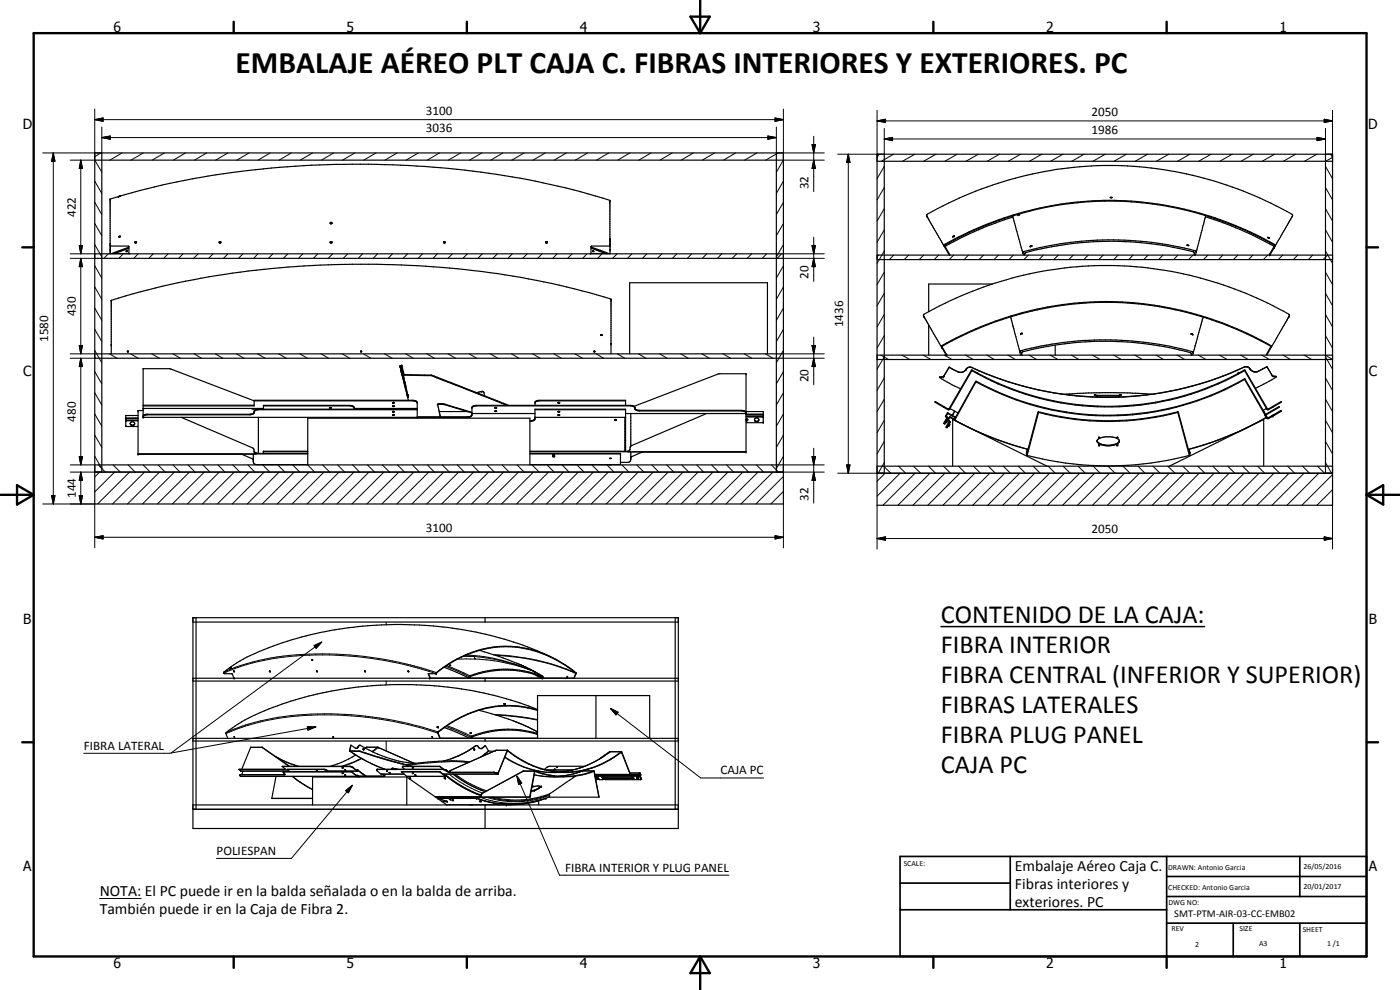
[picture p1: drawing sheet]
<svg xmlns="http://www.w3.org/2000/svg" width="420mm" height="297mm" viewBox="0 0 420 297" stroke-linecap="round" stroke-linejoin="round" font-family="sans-serif">
<defs><g id="words">
<text font-size="9.4" x="70.7" y="21.9">EMBALAJE AÉREO PLT CAJA C. FIBRAS INTERIORES Y EXTERIORES. PC</text>
<g font-size="7.9">
<text x="282.4" y="186.9">CONTENIDO DE LA CAJA:</text>
<text x="282.4" y="195.9">FIBRA INTERIOR</text>
<text x="282.4" y="204.9">FIBRA CENTRAL (INFERIOR Y SUPERIOR)</text>
<text x="282.4" y="213.9">FIBRAS LATERALES</text>
<text x="282.4" y="222.9">FIBRA PLUG PANEL</text>
<text x="282.4" y="231.9">CAJA PC</text>
</g>
<g font-size="4.7">
<text x="304.6" y="261.2">Embalaje Aéreo Caja C.</text>
<text x="29.9" y="268.9">NOTA: El PC puede ir en la balda señalada o en la balda de arriba.</text>
<text x="304.6" y="266.6">Fibras interiores y</text>
<text x="29.9" y="274.3">También puede ir en la Caja de Fibra 2.</text>
<text x="304.6" y="272">exteriores. PC</text>
</g>
<g font-size="4.2">
<text x="34" y="9.6">6</text>
<text x="104" y="9.6">5</text>
<text x="174" y="9.6">4</text>
<text x="244" y="9.6">3</text>
<text x="314" y="9.6">2</text>
<text x="384" y="9.6">1</text>
<text x="6.8" y="38.7">D</text>
<text x="410.6" y="38.7">D</text>
<text x="7" y="112.9">C</text>
<text x="410.8" y="112.9">C</text>
<text x="7" y="187.1">B</text>
<text x="410.8" y="187.1">B</text>
<text x="7" y="261.4">A</text>
<text x="410.8" y="261.4">A</text>
<text x="34" y="290.4">6</text>
<text x="104" y="290.4">5</text>
<text x="174" y="290.4">4</text>
<text x="244" y="290.4">3</text>
<text x="314" y="290.4">2</text>
<text x="384" y="290.4">1</text>
</g>
<g font-size="3.9">
<text x="127.8" y="34.4">3100</text>
<text x="327.6" y="34.8">2050</text>
<text x="127.8" y="39.8">3036</text>
<text x="327.6" y="40.2">1986</text>
<text x="242.6" y="56.7" transform="rotate(-90 242.6 56.7)">32</text>
<text x="22.7" y="65.1" transform="rotate(-90 22.7 65.1)">422</text>
<text x="242.6" y="83.7" transform="rotate(-90 242.6 83.7)">20</text>
<text x="22.7" y="94.8" transform="rotate(-90 22.7 94.8)">430</text>
<text x="253.1" y="98.2" transform="rotate(-90 253.1 98.2)">1436</text>
<text x="14.5" y="102.6" transform="rotate(-90 14.5 102.6)">1580</text>
<text x="242.6" y="114.7" transform="rotate(-90 242.6 114.7)">20</text>
<text x="22.7" y="126.5" transform="rotate(-90 22.7 126.5)">480</text>
<text x="22.7" y="149.4" transform="rotate(-90 22.7 149.4)">144</text>
<text x="242.6" y="150.2" transform="rotate(-90 242.6 150.2)">32</text>
<text x="127.8" y="159.7">3100</text>
<text x="327.6" y="160.1">2050</text>
<text x="25.1" y="225">FIBRA LATERAL</text>
<text x="216.2" y="232.3">CAJA PC</text>
<text x="65" y="256.5">POLIESPAN</text>
<text x="169.6" y="261.5">FIBRA INTERIOR Y PLUG PANEL</text>
</g>
<text font-size="3.1" x="352.4" y="275.2">SMT-PTM-AIR-03-CC-EMB02</text>
<g font-size="2.4">
<text x="271.2" y="259.7">SCALE:</text>
<text x="350.6" y="260.9">DRAWN: Antonio Garcia</text>
<text x="391.2" y="260.6">26/05/2016</text>
<text x="350.6" y="267">CHECKED: Antonio Garcia</text>
<text x="391.2" y="266.7">20/01/2017</text>
<text x="350.6" y="271.4">DWG NO:</text>
<text x="351.6" y="279.3">REV</text>
<text x="372" y="279.4">SIZE</text>
<text x="391" y="279.6">SHEET</text>
<text x="358.7" y="284.1">2</text>
<text x="377.9" y="283.8">A3</text>
<text x="398.3" y="283.8">1 /1</text>
</g>
</g></defs>
<g fill="none" stroke="#000" stroke-width=".35">
<path d="M28.4 45.9h206.7v105.3h-206.7zM28.4 48h206.7M30.6 45.9v95.7M35.6 59l.2-.1zM36.1 58.8h.1M36.1 58.8l-.3 .1M233 45.9v95.7M263.2 46.3h136.7v105.3h-136.7zM263.2 48.4h136.7M265.4 46.3v95.7M333.2 59.3h.5M333.2 59.3h.1"/>
<path d="M333.7 59.3h.1M397.8 46.3v95.7M28.4 77.5h206.7M28.4 76.2h206.7M33.1 73.8h5.4l.2 .2v2.1M33.1 76.1h.1M33.1 76.2v-16.5a261.7 261.7 0 0 1 92-9.9 243.5 243.5 0 0 1 57.9 10.3l.1 16.1M34.4 76.1h4.3M35.6 71l.5-.1-.2 .2zM36.1 71l-.3 .1M37.9 75.4l.1-.2 .2 .2M37.9 75.4h.3"/>
<path d="M38 75.3h.1M38 75.3l-.1 .1M38 75.3l.2 .1M38.7 74.4l-4.8 1.8M38.7 74.2l-5.4 2M38.7 74.5l-4.6 1.7M38.7 76.1l.1 .1M40.5 72.6a.26 .26 0 0 0 .2 .3 .26 .26 0 0 0 .3-.3M40.5 72.6l.1 .2 .4-.2M40.5 72.6l.2-.1 .3 .1M65.8 72.8l.2 .1 .3-.1M65.8 72.8h.4"/>
<path d="M65.8 72.8l.2-.3 .2 .3M99.1 67h.5M99.6 66.9l-.3 .3-.2-.2M99.6 72.6l-.5 .2M99.6 72.6l-.3-.1-.2 .3M99.6 72.6l-.3 .3-.2-.1M99.6 66.9l-.3-.2-.2 .3M99.6 66.9v.1M133.1 72.6l.4 .2M133.1 72.6l.3 .3 .2-.3M133.1 72.6l.3-.1 .2 .1M133.6 72.6v.2"/>
<path d="M164.3 72.6l-.5 .2M164.3 72.6l-.3-.1-.2 .3M164.3 72.6l-.3 .3-.2-.1M177.4 76.1h4.4M177.4 76.1l-.2 .1M177.4 74.3l4.9 1.9M177.4 74.1l5.6 2.1M177.4 74.5l4.7 1.7M177.9 75.4l.2-.2 .1 .2M177.9 75.4h.3M183 73.8l-5.6 .1v2.2M183 71.5l.1 .1"/>
<path d="M263.2 76.5h136.7M263.2 77.9h136.7M283.4 73.9l.1-.5a99 99 0 0 1 99.2 .1l-.1 .4M283.4 73.9l-5.3-9.3a107.7 107.7 0 0 1 35.3-13.1 109.4 109.4 0 0 1 74.5 13v.4l-5.3 9M283.5 73.7l1.6 2.8h-.2l-1.5-2.6M283.5 73.7a98.9 98.9 0 0 1 99-.1l-1.6 2.8 .2 .1M283.5 73.7h.1M286 71l.4-.2zM286.3 70.9h.1M303.9 64.8l.1 .3M304 65.2l-2.6 .8a107.3 107.3 0 0 0-17.6 7.8l-.1 .3M304 65.2l3 10.8"/>
<path d="M304 65.1v.1M305.5 64.4l.5-.1zM305.6 64.4v.1M306 64.3l-.1 .1M307 76l.1 .5M307.5 76.5v-.5a83.3 83.3 0 0 1 20.7-3.5 99.2 99.2 0 0 1 29.8 3 .61 .61 0 0 1 .3 1h.2M309.2 73.8h.5zM356.2 73.6l.6 .1M356.2 73.6h.1M356.3 73.6l.4 .1M356.8 73.7h-.1M358.8 75.3a98.7 98.7 0 0 0-51.6 .2l-.2 .5"/>
<path d="M358.8 75.3l.1 .1M358.9 75.4l.1 .3M359 75.7l-.2 .8M361.8 65.1a95.4 95.4 0 0 1 20.5 8.9l.2 .2M361.9 64.7l-2.9 11M380.4 71.2l.5 .3zM380.5 71.3l.1 .1M381.1 76.5h.1M382.4 74.3h.1M382.5 74.2l-1.3 2.3M382.6 73.9l-.1 .3M277.2 94.8l-.1-.3a111.3 111.3 0 0 1 37.1-13.3 108.7 108.7 0 0 1 72.8 13.4l-.1 .2"/>
<path d="M277.2 94.8v.1M277.2 94.9l5.4 9.3M277.3 95h.1M278.7 97.5v9.1M297.8 85.2h-19.1v8.3M303.3 95l2.8 10.7M306.8 100l-.5 .1h.3M306.8 100h.1M361.1 95.1l-2.4 8.7M386.9 94.9l-5.4 9.3M386.9 94.8v.1M28.4 107.5h206.7"/>
<path d="M28.4 106.2h206.7M33.4 106.2v-16.1a248.9 248.9 0 0 1 82.2-10.7 246.6 246.6 0 0 1 67.8 10.3v16.5M38.3 105.4v.1M38.3 105.3l.2 .3h-.2zM38.6 105.4l-.2 .1M108.2 105.4l.2 .1M108.2 105.4l.1 .2 .2-.2M108.2 105.4h.3M108.5 105.4l-.1 .1M120 109.8l.3 .1 1.4 5.6M120 109.9l.2 .6M120 109.9h.1"/>
<path d="M120 109.8v.1M120 109.9l1.7 6.8M120.1 109.9l.1 .6M120.1 109.9l.5 1.9M120.2 110.5l.1 .7M120.2 110.5l.1 .2M120.3 111l.1 .3M120.4 109.7l.7 2.8M120.4 109.7l.4 1.5M120.4 109.7l.9 2.8 8.1 .2M120.5 111.5l2 8.6M120.6 111.9v.2"/>
<path d="M120.6 109.6h.1M120.6 109.6l.8 2.8 8.1 .1M120.6 109.6l-.2 .1M120.6 109.6h-.2l.4 1.6M120.8 111.2v.1M120.8 111.4l.1 .6M120.9 112.5l.2 .1M121.1 112.5l.6 2.9M121.7 115.4l.8 3.6M121.7 115.5l.1 .6M121.9 117.1l.3 1.3M122.2 118.4l.1 .7"/>
<path d="M122.3 118.4l.1 .4-.2-.4M129.4 112.7l22.8 8.9M129.5 112.5l-.1 .2M129.5 112.5l23.1 9.1M144.9 117.5l-1.9 .3M144.9 117.5h.1M145 117.5l.5 1.3M178.2 105.4l.1 .1M178.3 105.3l.2 .3h-.2zM178.6 105.4l-.2 .1M180.3 100.5l.4 .2M180.5 100.6h.1"/>
<path d="M180.5 100.6l.2 .1M180.8 100.6h.1M180.8 100.6l-.5-.2 .2 .2M180.8 100.6l-.1 .1M189 106.2v-21.4h41.3v21.4M263.2 106.6h136.7M263.2 107.9h136.7M281.9 113.2l6.4 3.5M282.6 104.2l1.3 2.4 .2-.2-1.4-2.3a99 99 0 0 1 54.2-13.3 100.8 100.8 0 0 1 37.2 9.4 33.3 33.3 0 0 1 7.3 3.9l-1.4 2.3 .2 .2 1.3-2.4M282.6 104.2v-.5l5.8-3a98.3 98.3 0 0 1 75.3-4.9 81.3 81.3 0 0 1 17.8 8.1v.3M282.8 104.1l-.2 .1M283.2 112.9l-1.3 .3"/>
<path d="M283.2 112.9h.1M283.3 112.8l-.1 .1M284.8 110.2l1.3 .7M284.8 110.2l-1.5 2.6M284.8 110.2h.1M286.1 110.9l1.3 .6M287.4 111.5l.3 .2M289.3 111.5l-.6 .3-1-.1M289.3 111.5l-1 .2-.6-.1M289.9 110.8l-.6 .7M290.1 110.6l-.2 .2M290.3 110.4l-.2 .2"/>
<path d="M290.6 110.3h1.1M291.7 110.3l-.9-.1-.7 .4M291.7 110.3l4.2 1.8M293.3 111.9l.2 .1M295.9 112.1l6.6 2.5M295.9 112.1l4.4 1.7M302.5 114.5l4.5 1.4M304.8 115.2l2.2 .6M306.1 105.7v-.3a97 97 0 0 1 51.9 .2l.1 .4M306.1 105.7l.2 .9M306.4 100v.1M306.6 106.6v-.7l.3-.4a97.8 97.8 0 0 1 50.3 .3l.3 .3v.5"/>
<path d="M306.6 100.1h.1M306.8 100l-.1 .1M307 115.8l4.6 1.2M311.6 117l4.6 .9 7 .9M311.6 117l6.9 1.2M316.7 103.5v3.1M320.8 118.5l2.4 .2M323.2 118.7l7 .5h4.7M323.2 118.8l4.7 .3M328.4 118.5h.5zM328.5 118.5v.1M328.9 118.5l-.1 .1"/>
<path d="M329.1 119.1v-.4l.3-.1h6.2l.2 .1v.4M329.1 118.9h.1M329.2 118.9h6.6M330.2 119.2h4.7M335.7 118.8l.1 .1M336.1 118.5h.4zM339.5 118.9l-4.6 .3M339.5 119l-4.6 .2M344.2 118.4l-4.7 .5M344.2 118.5l-4.7 .5M345.6 118.3l-6.5-.4-8.3-.1-11.4 .5M351.2 117.3l-7 1.1"/>
<path d="M357.5 100.2l.5 .1zM358 100.3h.1M358 115.7l-6.8 1.7M358.1 106l-.2 .6M358.7 103.8l-.6 2.2M358.7 103.8h.1M371.3 111.1l-6.6 2.6-6.7 2M371.3 111.1l-6.6 2.6-6.7 2.1M371.5 112.1a82.6 82.6 0 0 1-80-1.1l-6.7 11.7-1.5-.7M371.5 112.1l2.1-1.1 6.8 11.6 .2 .1 1.3-.7M372 111.8h-.3l-.2 .3M373.4 110.1l-2.1 1"/>
<path d="M373.7 110l-.3 .1M374 110l-.6 .2M374 110l.5 .1M374 110l.5 .2M374.5 110.1l.6 .6M374.5 110.2l.6 .5M375.1 110.7l.7 .7 .6 .2M375.1 110.7h.1M375.3 110.9l1.1 .6M376.4 111.5h.7M376.4 111.6h.7M378.9 110.7l-1.8 .8"/>
<path d="M380.2 110l1.6 2.7M380.2 110v.1M380.2 110l-3.1 1.6M381.8 112.7h.1M381.8 112.7l.2 .2 1.1 .2M381.8 112.6l1.3 .5M383.1 113.1l-6.3 3.4M28.4 139.5h206.7M37.7 125.6h3.7M37.7 125.4h3.7M37.7 127.8l.1 .1M37.8 127.9l3.6 .1"/>
<path d="M39.1 127v.3M39.1 127a.7 .7 0 0 0 .6 .6 .7 .7 0 0 0 .7-.6M39.1 127a.7 .7 0 0 1 .6-.5 .7 .7 0 0 1 .7 .5M39.2 127.4l.5 .3 .6-.3M40.4 127v.3M41.4 126.2h-3.5l-.2 .2M41.4 124.7h-3.7l.1 3.2M41.4 126.2h-3.4l-.3 .3M41.4 136.2h51M43 124.6h.1M43 121.8h33.3v-1.7h47.6l1.1 .3 .2 .4v4.7M43 122.6h36.1"/>
<path d="M43 123.2h-1.6v13.1h35.5M43 121.6h33.3M43 125v.1M43.2 124.6l-.2 .4M54.4 125.2l21.4 9.2 .4 .4v.8M72.5 136.3l3.3 1.4 .2 .3M75.3 122.6l1.2 .5M76 136.3l.1 2.5 .6 .6h15.7M76.2 135.6l1.2 .5M76.2 135.6l.2 .3 .5 .2h15.5M76.3 123.7l-.6 .5-.7 .1h-31l-.8 .3M76.5 123.1l-.1 .1a1.1 1.1 0 0 1-1.2 1.3h-31.2l-.7 .1-.3 .4"/>
<path d="M77.5 122.6v.2M77.5 125.2v10.9M79.1 121.8h26.1l1 .4M79.1 135.6h13.3M92.4 135.4h-13.3v.7M92.4 139.5v-14h66.6v14M98.9 122.4v.1M98.9 122.3h.4M98.9 122.3v.1M99.3 122.3v.2h-.4M106.3 122.6h18.9M106.3 122.5l-.2-.6-1.2-.3h-25.8v1.2"/>
<path d="M106.3 122.3v.5M117.8 123.4h.5M117.8 123.4l.1 .3 .4-.3M117.8 120.8l.1 .2 .4-.2M117.8 121.8l.3 .2 .2-.2M117.8 124.5l.3 .2 .2-.2M117.8 124.5h.5M117.8 121.8h.5M117.8 120.8h.5M117.9 121.8h.4M117.9 121.8h-.1M125.2 120.9l-.2-.3-1.1-.3h-47.6l-25.2-9.6-8.1-.1v14.6h97.5l.9-.2 .2-.6"/>
<path d="M125.2 122.9h-47.6a1.22 1.22 0 0 0-1.3 .7M125.2 122.8h-47.6l-1.1 .3M131.3 121.3h.2M131.3 121.3l.8 3.8M131.3 121.3h.1M131.4 121.3l1.3-.1 1.1 .1 7.8 2.4M131.5 121.3h1.5l8.6 2.6M131.8 123.5h8.6M141.6 124.5l-.3 .4-.8 .2h-15.3M141.6 122.3l1.1-.5h46.8l1 .5M141.6 124.1h19M148.5 123.4h.5h-.4"/>
<path d="M148.5 122.4l.1 .1M148.5 123.4h.1M148.6 122.3l-.1 .1M148.6 122.3h.4M148.6 123.3h.4M149 122.3l-.1 .2h-.3M159 126.4l1-.1 .5-.4 .1-3.1h27.1v12.6M159 136.1h27.2v3.3h-27.2M159 136.2h27.2M160.6 122.9h27.1M160.6 125.6l-.6 .5-1 .1M160.6 121.6v-1.1l1.3-.4h25.8v1.5"/>
<path d="M160.6 125.2h27.1M165.9 136.9l.5 .1zM166.4 136.4l-.5 .1 .5 .1M166.4 136.4v.1M166.4 136.5h.1M166.4 136.5v.1M167.5 123.4h.4M167.5 123.4l.1 .3 .3-.3M167.5 120.8l.1 .2 .3-.2M167.5 124.5l.2 .2 .2-.2M167.5 124.5h.4M167.5 120.8h.4"/>
<path d="M182.9 137.5h.6zM184.5 125.9h.4M184.5 125.9l.5 .1-.4 .1zM187.5 125.2v10.2M187.7 124.1h36.2M187.7 120.3h-25.8l-1 .2-.3 .3M189.3 124.1v9.8M189.3 135.6v2.3l-.3 .6-.4 .2h-2.4M189.3 133.9l-.3 1.1-.5 .4h-29.5M190.3 121.9l25.5-9.8h8.1v23.5h-64.9M190.5 122.5l.5 .6 .9 .2h30.9l.7 .2 .4 .5M190.5 122.6a1.06 1.06 0 0 0-1.3-1h-46.3l-.7 .1-.6 .5v2.4"/>
<path d="M190.6 122.6l1 .5h30.9l1.2 .3M192.8 135.6l-3.5 1.7M212 124.1l-22.7 9.8M223.7 123.4h.2M223.7 123.4l.2 .4M223.9 123.5h5.2v3.2M223.9 124.5h5.2M223.9 124.2h5.2M223.9 125.1h5.1M223.9 125h5l.2 .2M224 126h.2M224.1 125.6l.3 .3"/>
<path d="M224.1 125.6l-.2 .2M224.1 125.6v.2M224.1 125.8l.3 .1M224.1 125.8l-.2 .1M224.4 125.9v.3l-.5 .1M226.4 125.9a.68 .68 0 0 0 .6 .5 .68 .68 0 0 0 .7-.3M227.7 125.9a.61 .61 0 0 1-.8 .6 .61 .61 0 0 1-.1-1.1l.7 .1 .2 .5M229.1 126.7l-.3 .1h-4.9M263.2 139.9h136.7M283.2 122.2l1.4 .7 .5-.3M283.3 122l-2.6-1.5-.1 .1 2.6 1.6M283.3 122l-.1 .2"/>
<path d="M283.9 126.5h.1M284 126.5l.2 .1M284 126.5l-.1 .2 .3-.1M284.1 126.2h.1M284.2 126.2l-.2 .2M284.2 126.2l.1 .1M284.3 125.6l-.8 1.3M284.3 125.5l-.9 1.6M284.3 126.3l-.1 .3M284.4 125.3l.2 .2-1.1 1.7-.1-.1M284.4 125.3v.1M284.4 125.4l-.1 .1"/>
<path d="M284.4 126.2h-.2M284.4 126.2l.4 .3-.9 1.6 .1 .2M284.4 126.2l-.1 .1M284.6 127.8h.1M284.7 127.6l-.1 .2M284.7 127.6l.1 .2M284.8 127.4l-.1 .2M284.8 127.3h.3zM284.8 127.8h-.2M284.9 126.7l-.9 1.6M285 126.5h.1M285 125.1l-.6 1.1"/>
<path d="M285 126.5l-.1 .2M285 127.4l-.2 .4M285.1 125.1l1.4 .7-.1 .2M285.1 125.1h-.1M285.1 126.5l.1 .2M285.1 122.6l2.4 1.3M285.1 126.7l-.9 1.7-.2-.1M285.2 126.7h-.1M285.9 139.9v-14l28.3 14M286.4 126a89.9 89.9 0 0 0 15.3 6.8M286.4 126l6.4 3.2 8.9 3.6M286.4 126l-1.3-.8-.5 .8 .4 .4-.1 .3"/>
<path d="M286.5 123.4l-.6 1.1h-.2M286.7 125.3l-2.3-1.2-.4 .8 .3 .3v.3M286.8 125.2l-2.5-1.3-.6 1 .4 .5-.9 1.6 .2 .1M301.7 132.8l4.5 1.4M303.9 133.5l2.3 .7M306.2 134.2l2.3 .6M308 135.9h.2M308.3 136.7l-.3-.1 3.6-13a85.3 85.3 0 0 0 42 0l3.5 13-.2 .1M308.3 136.7l3.4-13a81.7 81.7 0 0 0 41.8 0l3.4 13M308.3 135.8l-.3 .1M308.3 136.7a95.9 95.9 0 0 0 48.6 0M308.4 134.8l-.4 1.1"/>
<path d="M329.2 132.2a2.42 2.42 0 0 0 2.2 1.3l1.8 .1a3.6 3.6 0 0 0 2.7-1.4M329.6 131.7l1.4-.5 2.2-.1a3.2 3.2 0 0 1 2.7 1.1 1.8 1.8 0 0 1-1.7 1.4l-.6 .1a4.8 4.8 0 0 1-4.3-1.1v-.5zM329.7 131.2h.3l-.2 .1M329.7 131.3h.1M329.7 131.2v.1M329.8 133.4l.2 .1zM329.8 131.2h.1M329.8 133.4h.1M335.2 131.2l.2 .1zM335.2 133.5l.2-.1zM335.3 131.2h-.1M335.3 133.4h.1"/>
<path d="M350.9 139.9l28.4-14v14M356.8 134.8l.3 1M356.9 135.8l.2 .1M357.1 135.9h-.2M357.1 135.8v.1M379.6 124.5l.3 .5M379.7 124.2l4.1-2.2 .2 .2-4.1 2.3M379.9 125l.2 .2M379.9 125l-6.4-11.2a82.2 82.2 0 0 1-80.6 .8l-6.2 11.2-.3 .1M380.1 125.2a97.7 97.7 0 0 1-23.5 9.6M380.1 122.6l-1 .5 .4 .7M380.1 122.6l-6.6-11.4a82.4 82.4 0 0 1-81.8 0l-6.6 11.4"/>
<path d="M381.9 124.6l.1 .2M381.9 122l2.6-1.5 .1 .1-2.6 1.6M381.9 122l.1 .2M382 124.8h.1M382 122.2l-1.4 .7-.5-.3M384.6 123.3l-.2-.1-4 2.2-6.8-11.7a82.9 82.9 0 0 1-80.8 .7l-6.3 11.3h-.2M384.6 123.4l-3.1 1.7a.83 .83 0 0 1-1.4 .1M384.6 123.3v.1M28.4 141.6h206.7M263.2 142h136.7M57.9 185.3h145.7v63.3h-145.7zM57.9 186.6h145.7"/>
<path d="M58.8 185.3v57.5M93.6 198h.2M93.6 197.9v.1M93.6 197.9h.1M93.7 197.9l.1 .1M93.7 197.9h.1M93.8 197.9v.1M93.8 198h.1M135.2 199.6h-.3h.3M135.2 199.6v.1M143.9 195.1l1.4 .5a74.1 74.1 0 0 1 17.5 7.3M145.6 185.3v1.3"/>
<path d="M156.7 199.7h.1M156.7 199.7l.3 .1M156.9 199.8h.1M165.2 197a111.4 111.4 0 0 0-70.5-6.9 86.8 86.8 0 0 0-23.6 8.8l-3.8 2.7-.2 .2 .2 .3M202.6 185.3v57.5M57.9 204.3h145.7M57.9 203.5h145.7M67.3 202.1h2.3l.7 1.4M69.1 200.4v.1M69.2 200.4h.1M69.2 200.4l-.1 .1M69.3 200.4l-.2 .1"/>
<path d="M70.2 201.4l.1 .1M70.2 201.3l-.1 .2h.2M70.2 201.3h.1M70.3 201.3v.2M70.3 201.5h.1M80.8 201.3l.3 .2M80.9 201.3h.1M80.9 201.3h-.1M80.9 201.3l.2 .2M81 201.3l.1 .1M81.1 201.5h.1M81.1 201.4v.1"/>
<path d="M95 201.3h.1M95 201.3v.1M95.1 201.4l.1 .1M95.1 201.3l-.1 .2h.2M95.1 201.3l.1 .2M95.2 201.5h.1M109.5 201.3l.2 .2M109.5 201.3v.2h.2M122.5 201.3l.2 .2M122.5 201.3v.2h.2M128.6 202.1l.5 1.3M129.1 203.4h.1"/>
<path d="M130.9 202.1h-2.3l.5 1.3M130.9 202.1v-.3a34.4 34.4 0 0 1 17.5-7.7l1.4-.1a29.8 29.8 0 0 1 13.6 2.2l1.2 .6a35.6 35.6 0 0 1 8.2 5l.1 .3-.6 1.4M131 201.9l-.1 .2M131 201.9h.1M131 201.9a32.4 32.4 0 0 1 24.9-7.6 34.9 34.9 0 0 1 16.3 7.1l.6 .5-.6 1.6M131.2 218.2h.3M131.2 218.2h.2M131.2 218.1h.1M131.4 218.2h.1M131.5 219.8h-.1M133.3 200.2l7.6 3.3M133.4 218.3l7.6 3.2"/>
<path d="M141.1 219.9l.3 .1zM141.2 203.5l-.1-.4a28.3 28.3 0 0 1 21.6 .1v.3M141.3 219.9h.1M143.7 213.1l3.9 1.1a67.2 67.2 0 0 1 13.7 5.4M145.6 203.5v.8M151.5 211.1l.1 .1-.3-.1 .2 .1M160.2 202.3l2.2 1.2M161.3 219.8l-.2-.1 .2 .1M161.3 219.8h.1M161.3 213.1a31.1 31.1 0 0 0-28.1 5.3l-1.7 1.3 .6 1.8M161.3 213a31.5 31.5 0 0 0-30 6.8l.8 1.7M161.3 212.9a108.1 108.1 0 0 0-37.7-7.5 123.8 123.8 0 0 0-17.4 .9 98.4 98.4 0 0 0-33.7 10.3l-4.7 3.2v.2l.6 1.5"/>
<path d="M162.8 202.9l.1 .6M162.8 202.9a30.6 30.6 0 0 0-19.2-1l-2.6 .8v.8M170.2 203.1h.1M170.3 202.9l-.1 .2M170.3 202.9v.1M170.3 203l-.1 .1M170.3 203v.1M172.2 203.5h.1M178.8 208.7v12.8M57.9 222.3h145.7M57.9 221.5h145.7M70.3 221l.1 .2z"/>
<path d="M70.3 221v.1M70.3 221.1h.1M71.7 230.9l.6 .5h14.5M72.2 232.9h.1M72.9 231.4l-.4 1M82.8 227.1l3.3 1.6 3.5 1.2M82.8 233l-1.2 6.6h12.2M84.7 230l1.1 .9h-14.1M84.7 230h20.4l.7 .3 1.4 1.1M84.7 230l20.4-.1 .8 .3 1.2 1M85 231.7l.5 .7M85.5 232.3l-13.3 .1-.2 .3 .3 .3h34.9l.2-.3 .5 .4"/>
<path d="M85.5 232.4l-13.5 .1M85.7 230.8l-14 .1M86.2 230.9l11.2-.1 1.2 .7M86.2 230.9h10.9l1.4 .6M86.2 230.9l.7 .6M86.9 229.9l-8.2-5.7h-3.5l-2.7 6.6M87.7 233l3 2.1 3.1 1.8M94.9 231.2l.3 .1zM95.2 231.3h.1M98.5 231.4h8.7M100 221h.1M100 221l.1 .2"/>
<path d="M100 221l.1 .1M100.1 221.1h.1M100.1 221.1v.1M102.8 231.9h.1M102.8 230.4h.1M102.8 230.3h.1M102.8 230.3v.1M102.8 231.9l.2 .1zM102.8 230.3l.2 .1M102.8 230.4h.2M103 230.4h.1M103.5 232.5l.2 .1z"/>
<path d="M103.5 230.9h.2M103.5 230.9h.1M103.6 232.5h.1M103.7 230.9h.1M103.7 232.6h.1M104.9 225.3h.1M104.9 225.3a44.9 44.9 0 0 0 10.6 5.5M105 225.3l2.9 .1M105.4 223.6l-.4 1.7h3M105.4 223.6l-.5 1.7M105.4 223.6l1.7 .9M105.5 231.6l-20.5 .1"/>
<path d="M105.5 231.5h-20.4l-.1 .2M105.5 231.6l1.7 1.4M105.5 231.5v.1M105.5 231.5l1.6 1.3 .3-.2M106.8 226.5l-4.4 2.3-3.3 1.1M106.9 232.6h.5M106.9 231h.5M107.1 231.2l.1 .1M107.2 231.4l.2-.3 2.2 1.7M107.3 224.5h-.2M107.4 232.6l.6 .5M107.4 231l2.4 1.8"/>
<path d="M107.4 231l-.2 .3M107.6 223.8l-.5 .7M107.7 223.7l.4-.1a37.6 37.6 0 0 0 16.6 5.4M107.7 223.7l-.4 .6M107.8 223.6h.1M107.8 223.6l-.2 .1M107.9 225.4l6.6 2.2 8.8 2.3M108 225.3l-.1 .1M108 225.3l9.8 3.1 6 1.5M109 224.9v.1M109.1 224.6l.2 .3-.3 .1M109.1 224.7l.1 .1"/>
<path d="M109.1 224.7l-.1 .2M109.2 224.8l-.2 .2M109.2 224.8v.2M109.6 224.5l.3-.3h3.5l10.9 4.8M113 231l19.9-.1 2.3 .9h13.1l1 .5M113 231l1.4 1.3h6.9M113.1 230.9l-.1 .1M113.1 230.8h20l1.6 .8M113.1 230.8v.1M114.9 232.3l.6 .5M115.5 232.8l-.2 .2h-7.5M115.5 232.8h-7.8"/>
<path d="M116 231.2l.3 .1zM116.3 231.3h.1M116.9 231.9h.1M116.9 231.8h.1M116.9 231.8v.1M117 231.8l-.1 .1M117.7 230.5l1.6 .3M120.5 231.6h11.5M120.5 231.6l1.6 1.4 11.8-.2M122.1 233.1h-28.3v8.4M122.1 233.1l12 8.4M122.1 233.1v8.4"/>
<path d="M122.6 233l.6 .5M123.2 233.5l-.4 .2M123.2 233.5l-.5 .1M123.8 231.9l.3 .1zM123.8 230.3l.3 .1zM123.8 230.3h.1M124.5 232.5l.2 .1zM124.7 232.5h.1M124.7 232.6h.1M129.7 221l.1 .1M130.7 239.1h28.3M131.5 239.6l2.7 .9"/>
<path d="M131.5 239.6h11.5M132 231.6l1.7 1.4M132 230h-11.2M132 230l1 .8M132 231.5l-11.5 .1M132 229.9h-11.1l-.1 .3 .6 .6M132 231.5l1.8 1.3M132 231.5v.1M132 229.9l1.2 .9M132 229.9v.1M132.1 221.5h8.8M133 228.3l-11.2 1.1"/>
<path d="M133 228.3h3l4.9 .3M133.3 233.3l.3 .2zM133.4 232.6l.5 .1M133.7 231l.2 .1M133.8 232.8h.1M133.8 231.1h.1M133.9 232.8l1.1 .8M133.9 232.7l-.1 .1M133.9 232.8l2.2 1.6M133.9 232.7l2.2 1.7M133.9 231.1l.8 .5M134.7 231.6h.1"/>
<path d="M134.8 231.6l13.6 .1 1 .5M134.8 239.7l.4 .1zM135 233.5l2.3 1.6a30.1 30.1 0 0 0 7.1 3.4M135.7 240h.1M136.1 234.4l3.5 2.2M139.6 236.6l2.3 1.1M139.7 225.7l-2.1 1.1-4.6 1.5M141.6 221.5h19.7M141.9 237.7l2.4 1M142.2 224.7l.2 .1-.1 .2M142.2 224.7l.2 .2M142.2 225h.1"/>
<path d="M142.2 224.7v.3M142.9 223.7l.4 .1a1.14 1.14 0 0 0 1.4 .7l1-.8M142.9 223.7a28.4 28.4 0 0 1-7.7 4M142.9 223.7l-2.2 1.5M143 239.6l2.6 .8 3.9 .8 3.9 .3M143.1 239.4l-11.6 .2M143.1 239.4a29.2 29.2 0 0 0 18.9 .7M143.1 239.4l-.1 .2M144 239.2h15.1M144.1 239l-.1 .1M144.3 238.9h-.1M144.3 238.6l-.1 .4-13.6 .1"/>
<path d="M145.6 221.5v.8M145.7 223.7l-1.2 .9M145.7 223.7l.9 1.6M146.6 225.3h.1M146.6 225.3l1.6 .1M148.9 231.9h.6M149.5 231.9l-.1 .4h-16.4M152.3 225.1a26.2 26.2 0 0 0 34.2 .5M152.3 225.1l-2.8 6.8M152.3 225.1l-3.6 .1-13.5 5.9-.3 .5M159 239.1l.1 .1M159.1 239.2l1.4-7.8a25.2 25.2 0 0 0 17.8 0l1.4 7.8"/>
<path d="M160.1 235.9l.1 .1M160.3 237.3h.1zM160.5 231.3l-1.5 7.8M160.9 220.2l.4 .2M161.3 220.3a29.7 29.7 0 0 0-19.6 .8l-.1 .4M161.3 220.1a29.4 29.4 0 0 0-19.9 .9v.5M161.3 221.5v-12.8h33.7v12.8M162.1 236.1l-.9 .6-1.8 .6M162.1 236.1h.1M162.1 236l.1 .1a4.4 4.4 0 0 1-2.8 1.3M162.1 236l-.9-.2-1.6 .4M162.1 236v.1"/>
<path d="M162.4 236h.1M163.5 239.6l-2.6 .7-3.9 .7-7.6 .1M163.8 239.5v.1M164.1 231h7.8M164.7 239.2h15M166.1 233.1h3.3M166.3 230.9l.3-.1zM166.6 230.8h.1M167.2 230.3h.1M167.3 230.2l-.3 .1h.2M167.3 230.2h.1M167.3 230.2l-.1 .1"/>
<path d="M167.7 232.9l4.5-.7a9.3 9.3 0 0 1 6.1-.8l1.4 7.8M169.4 231.8a27.6 27.6 0 0 1-17.1-6.6l-2.9 7M172.8 232.8l-7.8 5.4-.1 .8a26 26 0 0 1-11.5 2.5M175.3 231.1l-4.8 .7h-4.2M175.3 231.1a30 30 0 0 0 11.2-5.4l2.7 6.8M175.3 231.1l-.3 .2M175.5 229.9h-10.6l-.7 .3-.8 .6M178.2 231.3a24.3 24.3 0 0 1-17.6 0l-3.7 .1-12.3 6.7-.3 .5M178.6 232.5h13.6M178.6 232.8l.2 .2M178.6 232.9l.4 .3 .5-.1M178.8 233h.1"/>
<path d="M178.9 233l.6 .1M179.1 233.6h.5l.2 .2h-.7zM179.1 233.6v.2l-.3 .1M179.4 233h.1M179.4 232.9l.1 .2M179.5 232.9h.9l.4 .3h.4l.1-.3M179.5 232.9l1-.1 .3 .3h.5M179.5 232.9h-.1M180.1 227.6l2.9-2h3.6l2.7 6.9M180.9 233.8h.7M180.9 233.7l-.1 .2-1-.1M180.9 233.6v.3"/>
<path d="M180.9 233.6h.1M180.9 233.8v.1M181.3 232.9l10.7-.1 .4 1-10.7 .1-.3-.3h-.5M181.3 232.9h10.5l.7 .9M181.5 226.6a26.3 26.3 0 0 1-13.5 5M181.8 233.3l7.8-.1 .2 .4h-7.8zM181.9 233.2l.2 .4M189 231.9h3.1l.2 .6-.1 .2M189.9 233.4h.1M190 233.4h.1M190 233.2l-.2 .2 .2 .3 .1-.1M190 233.2l.1 .1"/>
<path d="M190 233.2l.1 .2M190.1 233.4v.2M190.1 233.3v.3M190.1 233.3v.1M191.1 233.2l.3 .5M191.5 232.4l-13 .1M191.5 232.4l.6-.3 .1 .4M191.6 233.7h-.2M191.6 233.7v-.4l-.4-.3-.2 .3 .4 .4M191.6 233.7h.1M192 231.9l-.5 .5M192.2 232.7h.1"/>
<path d="M192.2 232.7l.3 1.1M192.2 232.5l-.1 .3 .4 1M57.9 242.8h145.7M57.9 241.5h145.7M132.5 240.4h1.6M134 241.5h19.4M134.2 240.5h-1.5M134.2 240.5h.1M135.8 240l.2 .1zM144.1 240.4h.2M144.3 240.4l-.3-.1 .2 .1M144.3 240.4h.1"/>
<path d="M145.6 241.5v7.1M149.7 241.5h-.1M161.7 240.3v1.2"/>
</g>
<g fill="#000">
<circle cx="33.1" cy="59.7" r=".18"/>
<circle cx="35.6" cy="59" r=".18"/>
<circle cx="183" cy="60.1" r=".18"/>
<circle cx="183" cy="73.8" r=".18"/>
<circle cx="183.1" cy="71.6" r=".18"/>
<circle cx="278.2" cy="64.8" r=".18"/>
<circle cx="286" cy="71" r=".18"/>
<circle cx="286.4" cy="70.8" r=".18"/>
<circle cx="305.5" cy="64.4" r=".18"/>
<circle cx="306" cy="64.3" r=".18"/>
<circle cx="309.2" cy="73.9" r=".18"/>
<circle cx="380.9" cy="76.5" r=".18"/>
<circle cx="382.5" cy="74.2" r=".18"/>
<circle cx="33.4" cy="90.1" r=".18"/>
<circle cx="183.4" cy="89.8" r=".18"/>
<circle cx="277.2" cy="94.9" r=".18"/>
<circle cx="303.6" cy="96" r=".18"/>
<circle cx="306.8" cy="100" r=".18"/>
<circle cx="386.9" cy="94.8" r=".18"/>
<circle cx="120" cy="109.9" r=".18"/>
<circle cx="120.4" cy="111.4" r=".18"/>
<circle cx="120.6" cy="110.3" r=".18"/>
<circle cx="120.6" cy="109.6" r=".18"/>
<circle cx="120.6" cy="112.1" r=".18"/>
<circle cx="120.6" cy="112.4" r=".18"/>
<circle cx="120.8" cy="111.3" r=".18"/>
<circle cx="120.8" cy="111.4" r=".18"/>
<circle cx="120.9" cy="112" r=".18"/>
<circle cx="122.3" cy="119.1" r=".18"/>
<circle cx="122.4" cy="118.4" r=".18"/>
<circle cx="122.5" cy="119" r=".18"/>
<circle cx="144.6" cy="117.5" r=".18"/>
<circle cx="223.9" cy="112.1" r=".18"/>
<circle cx="282.6" cy="104.2" r=".18"/>
<circle cx="282.8" cy="104.1" r=".18"/>
<circle cx="283.1" cy="113.1" r=".18"/>
<circle cx="283.2" cy="112.9" r=".18"/>
<circle cx="283.9" cy="106.6" r=".18"/>
<circle cx="284.1" cy="106.4" r=".18"/>
<circle cx="289.9" cy="110.8" r=".18"/>
<circle cx="292.9" cy="114.6" r=".18"/>
<circle cx="306.3" cy="100.1" r=".18"/>
<circle cx="328.9" cy="118.5" r=".18"/>
<circle cx="358" cy="100.3" r=".18"/>
<circle cx="375.1" cy="110.7" r=".18"/>
<circle cx="41.4" cy="123.2" r=".18"/>
<circle cx="41.4" cy="136.3" r=".18"/>
<circle cx="43" cy="125.2" r=".18"/>
<circle cx="43" cy="125" r=".18"/>
<circle cx="43" cy="122.6" r=".18"/>
<circle cx="79.1" cy="135.6" r=".18"/>
<circle cx="79.1" cy="135.4" r=".18"/>
<circle cx="125.2" cy="122.6" r=".18"/>
<circle cx="125.2" cy="125.2" r=".18"/>
<circle cx="131.3" cy="121.3" r=".18"/>
<circle cx="141.6" cy="124.1" r=".18"/>
<circle cx="160.6" cy="125.2" r=".18"/>
<circle cx="165.9" cy="136.5" r=".18"/>
<circle cx="166.4" cy="136.5" r=".18"/>
<circle cx="186.2" cy="136.1" r=".18"/>
<circle cx="186.2" cy="136.2" r=".18"/>
<circle cx="187.7" cy="125.2" r=".18"/>
<circle cx="223.9" cy="135.6" r=".18"/>
<circle cx="223.9" cy="123.4" r=".18"/>
<circle cx="223.9" cy="124.1" r=".18"/>
<circle cx="223.9" cy="123.8" r=".18"/>
<circle cx="229.1" cy="126.7" r=".18"/>
<circle cx="283.9" cy="126.6" r=".18"/>
<circle cx="284.2" cy="126.2" r=".18"/>
<circle cx="284.6" cy="125.5" r=".18"/>
<circle cx="284.6" cy="127.7" r=".18"/>
<circle cx="285.1" cy="122.6" r=".18"/>
<circle cx="308" cy="135.9" r=".18"/>
<circle cx="329.7" cy="131.2" r=".18"/>
<circle cx="329.7" cy="133.5" r=".18"/>
<circle cx="330" cy="131.3" r=".18"/>
<circle cx="330" cy="131.2" r=".18"/>
<circle cx="330" cy="133.5" r=".18"/>
<circle cx="335.2" cy="131.3" r=".18"/>
<circle cx="335.2" cy="133.5" r=".18"/>
<circle cx="335.4" cy="131.2" r=".18"/>
<circle cx="335.4" cy="133.5" r=".18"/>
<circle cx="357.1" cy="135.9" r=".18"/>
<circle cx="379.4" cy="123.7" r=".18"/>
<circle cx="379.5" cy="123.8" r=".18"/>
<circle cx="379.7" cy="124.5" r=".18"/>
<circle cx="379.9" cy="125" r=".18"/>
<circle cx="380.1" cy="125.2" r=".18"/>
<circle cx="380.1" cy="122.6" r=".18"/>
<circle cx="381.9" cy="124.6" r=".18"/>
<circle cx="382" cy="124.8" r=".18"/>
<circle cx="134.9" cy="199.6" r=".18"/>
<circle cx="156.7" cy="199.7" r=".18"/>
<circle cx="156.9" cy="199.8" r=".18"/>
<circle cx="157" cy="199.8" r=".18"/>
<circle cx="69.1" cy="200.5" r=".18"/>
<circle cx="69.4" cy="200.3" r=".18"/>
<circle cx="70.3" cy="203.5" r=".18"/>
<circle cx="129" cy="203.5" r=".18"/>
<circle cx="130.9" cy="202.1" r=".18"/>
<circle cx="131" cy="202.1" r=".18"/>
<circle cx="131.5" cy="218.2" r=".18"/>
<circle cx="131.5" cy="218.1" r=".18"/>
<circle cx="141.1" cy="219.9" r=".18"/>
<circle cx="151.3" cy="211.1" r=".18"/>
<circle cx="151.6" cy="211.2" r=".18"/>
<circle cx="161.1" cy="219.7" r=".18"/>
<circle cx="162.7" cy="203.5" r=".18"/>
<circle cx="170.2" cy="203.1" r=".18"/>
<circle cx="172.8" cy="202.1" r=".18"/>
<circle cx="100" cy="221" r=".18"/>
<circle cx="102.7" cy="231.9" r=".18"/>
<circle cx="102.7" cy="230.3" r=".18"/>
<circle cx="103.7" cy="231" r=".18"/>
<circle cx="107.2" cy="232.8" r=".18"/>
<circle cx="107.4" cy="232.7" r=".18"/>
<circle cx="107.6" cy="224" r=".18"/>
<circle cx="116" cy="231.2" r=".18"/>
<circle cx="117" cy="231.9" r=".18"/>
<circle cx="123.8" cy="231.9" r=".18"/>
<circle cx="123.8" cy="230.3" r=".18"/>
<circle cx="124.5" cy="232.5" r=".18"/>
<circle cx="124.8" cy="232.6" r=".18"/>
<circle cx="131.5" cy="239.6" r=".18"/>
<circle cx="133.3" cy="233.3" r=".18"/>
<circle cx="133.6" cy="233.5" r=".18"/>
<circle cx="135.2" cy="239.8" r=".18"/>
<circle cx="135.7" cy="240" r=".18"/>
<circle cx="143" cy="239.6" r=".18"/>
<circle cx="143.1" cy="239.4" r=".18"/>
<circle cx="143.6" cy="224.1" r=".18"/>
<circle cx="149.5" cy="231.9" r=".18"/>
<circle cx="149.5" cy="232.1" r=".18"/>
<circle cx="149.6" cy="231.8" r=".18"/>
<circle cx="152.3" cy="225.2" r=".18"/>
<circle cx="162.4" cy="236" r=".18"/>
<circle cx="162.5" cy="235.9" r=".18"/>
<circle cx="163.8" cy="239.6" r=".18"/>
<circle cx="166.3" cy="230.9" r=".18"/>
<circle cx="178.8" cy="233" r=".18"/>
<circle cx="180.6" cy="233" r=".18"/>
<circle cx="181.3" cy="233" r=".18"/>
<circle cx="186.5" cy="225.7" r=".18"/>
<circle cx="190" cy="233.3" r=".18"/>
<circle cx="190.2" cy="233.5" r=".18"/>
<circle cx="192.1" cy="231.9" r=".18"/>
<circle cx="134.2" cy="240.5" r=".18"/>
<circle cx="136" cy="240" r=".18"/>
<circle cx="144" cy="240.3" r=".18"/>
<circle cx="144.3" cy="240.4" r=".18"/>
<circle cx="152" cy="241.5" r=".18"/>
</g>
<g fill="none" stroke="#000" stroke-width=".3">
<path d="M28.4 35.9l2.5-.5v1zM28.4 32.7v13.2h-15.6M28.4 35.9h206.7M30.6 38.1v7.8M232.6 35.4l2.5 .5-2.5 .5zM233 38.1v7.8M235.1 32.7v13.2h12.3M263.2 36.3l2.6-.5v.9zM263.2 33.1v13.2h-11.8M263.2 36.3h136.7M265.4 38.5v7.8M397.4 35.8l2.5 .5-2.5 .4z"/>
<path d="M397.8 38.5v7.8M399.9 33.1v13.2M16 45.9l.5 2.5h-1zM16 45.9v105.3M21.1 48h7.3l2.2 3.7M24.2 48l.6 2.5h-1zM24.2 48v28.2M28.4 54.4l2.2 3.6M30.3 45.9l-1.9 1.1M30.6 41.3l2.5-.5v1zM30.6 41.3h202.4M36.6 45.9l-3.6 2.1"/>
<path d="M43 45.9l-3.7 2.1M49.3 45.9l-3.6 2.1M55.7 45.9l-3.7 2.1M62 45.9l-3.6 2.1M68.4 45.9l-3.7 2.1M74.7 45.9l-3.6 2.1M81.1 45.9l-3.7 2.1M87.4 45.9l-3.6 2.1M93.8 45.9l-3.7 2.1M100.1 45.9l-3.6 2.1M106.5 45.9l-3.7 2.1M112.8 45.9l-3.6 2.1"/>
<path d="M119.2 45.9l-3.7 2.1M125.5 45.9l-3.6 2.1M131.9 45.9l-3.7 2.1M138.2 45.9l-3.6 2.1M144.6 45.9l-3.7 2.1M150.9 45.9l-3.6 2.1M157.3 45.9l-3.7 2.1M163.6 45.9l-3.6 2.1M170 45.9l-3.7 2.1M176.3 45.9l-3.6 2.1M182.7 45.9l-3.7 2.1M189 45.9l-3.6 2.1"/>
<path d="M195.4 45.9l-3.7 2.1M201.7 45.9l-3.6 2.1M208.1 45.9l-3.7 2.1M214.4 45.9l-3.6 2.1M220.8 45.9l-3.7 2.1M227.1 45.9l-3.6 2.1M230.5 40.8l2.5 .5-2.5 .5zM233.5 45.9l-3.7 2.1M235.1 54.4l-2.1 3.6M243.7 43.4h1l-.5 2.5zM244.2 48l.5 2.5h-1zM244.2 40.9v16.6"/>
<path d="M247.4 48h-12.3l-2.1 3.7M254.6 46.3l.5 2.5h-1zM254.6 46.3v95.7M263.8 46.3l-.6 1M265.4 41.7l2.5-.5v1zM265.4 49.9l-2.2 3.7M265.4 56.3l-2.2 3.7M265.4 41.7h132.4M268.2 46.3l-3.7 2.1M274.6 46.3l-3.8 2.1M280.9 46.3l-3.7 2.1M287.3 46.3l-3.8 2.1"/>
<path d="M293.6 46.3l-3.7 2.1M300 46.3l-3.8 2.1M306.3 46.3l-3.7 2.1M312.7 46.3l-3.8 2.1M319 46.3l-3.7 2.1M325.4 46.3l-3.8 2.1M331.7 46.3l-3.7 2.1M338.1 46.3l-3.8 2.1M344.4 46.3l-3.7 2.1M350.8 46.3l-3.8 2.1M357.1 46.3l-3.7 2.1M363.5 46.3l-3.8 2.1"/>
<path d="M369.8 46.3l-3.7 2.1M376.2 46.3l-3.8 2.1M382.5 46.3l-3.7 2.1M388.9 46.3l-3.8 2.1M395.2 46.3l-3.7 2.1M395.3 41.2l2.5 .5-2.5 .5zM397.8 56.3l2.1 3.7M397.8 49.9l2.1 3.7M399.3 46.3l.6 1-2.1 1.1M21.1 77.5h7.3M21.1 76.2h7.3M23.8 73.7h1l-.6 2.5z"/>
<path d="M24.2 77.5l.6 2.5h-1zM24.2 77.5v28.7M28.4 79.8l2.2 3.6M28.4 73.4l2.2 3.7M28.4 67.1l2.2 3.6M28.4 60.7l2.2 3.7M32.5 76.2l-1.3 1.3M37 76.2l-1.3 1.3M41.5 76.2l-1.3 1.3M46 76.2l-1.3 1.3M50.4 76.2l-1.3 1.3M54.9 76.2l-1.3 1.3"/>
<path d="M59.5 76.2l-1.4 1.3M64 76.2l-1.4 1.3M68.4 76.2l-1.3 1.3M72.9 76.2l-1.3 1.3M77.4 76.2l-1.3 1.3M81.9 76.2l-1.4 1.3M86.4 76.2l-1.4 1.3M90.9 76.2l-1.3 1.3M95.4 76.2l-1.3 1.3M99.9 76.2l-1.4 1.3M104.3 76.2l-1.3 1.3M108.8 76.2l-1.3 1.3"/>
<path d="M113.3 76.2l-1.3 1.3M117.8 76.2l-1.3 1.3M122.3 76.2l-1.3 1.3M126.8 76.2l-1.3 1.3M131.3 76.2l-1.3 1.3M135.8 76.2l-1.4 1.3M140.3 76.2l-1.4 1.3M144.8 76.2l-1.4 1.3M149.3 76.2l-1.4 1.3M153.7 76.2l-1.3 1.3M158.2 76.2l-1.3 1.3M162.7 76.2l-1.3 1.3"/>
<path d="M167.2 76.2l-1.3 1.3M171.7 76.2l-1.3 1.3M176.2 76.2l-1.3 1.3M180.7 76.2l-1.3 1.3M185.2 76.2l-1.4 1.3M189.6 76.2l-1.3 1.3M194.1 76.2l-1.3 1.3M198.7 76.2l-1.4 1.3M203.1 76.2l-1.3 1.3M207.6 76.2l-1.3 1.3M212.1 76.2l-1.3 1.3M216.6 76.2l-1.3 1.3"/>
<path d="M221.1 76.2l-1.4 1.3M225.6 76.2l-1.4 1.3M230.1 76.2l-1.3 1.3M234.6 76.2l-1.4 1.3M235.1 60.7l-2.1 3.7M235.1 67.1l-2.1 3.6M235.1 73.4l-2.1 3.7M235.1 79.8l-2.1 3.6M235.1 77.5h12.3M235.1 76.2h12.3M243.7 73.7h1l-.5 2.5zM244.2 77.5l.5 2.5h-1z"/>
<path d="M244.2 71.2v13.3M263.7 76.5l-.5 .5M265.4 62.6l-2.2 3.7M265.4 69l-2.2 3.7M265.4 75.3l-2.2 3.7M268.2 76.5l-1.3 1.4M272.7 76.5l-1.3 1.4M277.2 76.5l-1.3 1.4M281.7 76.5l-1.3 1.4M286.2 76.5l-1.4 1.4M290.6 76.5l-1.3 1.4M295.2 76.5l-1.4 1.4"/>
<path d="M299.7 76.5l-1.4 1.4M304.2 76.5l-1.4 1.4M308.6 76.5l-1.3 1.4M313.1 76.5l-1.3 1.4M317.6 76.5l-1.3 1.4M322.1 76.5l-1.4 1.4M326.6 76.5l-1.3 1.4M331.1 76.5l-1.3 1.4M335.6 76.5l-1.3 1.4M340.1 76.5l-1.4 1.4M344.6 76.5l-1.4 1.4M349 76.5l-1.3 1.4"/>
<path d="M353.5 76.5l-1.3 1.4M358 76.5l-1.3 1.4M362.5 76.5l-1.3 1.4M367 76.5l-1.3 1.4M371.5 76.5l-1.3 1.4M376 76.5l-1.3 1.4M380.5 76.5l-1.4 1.4M385 76.5l-1.4 1.4M389.5 76.5l-1.4 1.4M393.9 76.5l-1.3 1.4M397.8 75.3l2.1 3.7M397.8 69l2.1 3.7"/>
<path d="M397.8 62.6l2.1 3.7M398.4 76.5l-1.3 1.4M28.4 98.8l2.2 3.7M28.4 92.5l2.2 3.6M28.4 86.1l2.2 3.7M235.1 86.1l-2.1 3.7M235.1 92.5l-2.1 3.6M235.1 98.8l-2.1 3.7M265.4 81.7l-2.2 3.7M265.4 88l-2.2 3.7M265.4 94.4l-2.2 3.7M397.8 94.4l2.1 3.7"/>
<path d="M397.8 88l2.1 3.7M397.8 81.7l2.1 3.7M21.1 107.5h7.3M21.1 106.2h7.3M23.8 103.7h1l-.6 2.5zM24.2 107.5l.6 2.5h-1zM24.2 107.5v32M28.4 117.9l2.2 3.6M28.4 111.5l2.2 3.7M28.4 105.2l2.2 3.6M28.4 107.3l.4 .2M32.8 106.2l2.3 1.3"/>
<path d="M39.2 106.2l2.3 1.3M45.5 106.2l2.3 1.3M51.9 106.2l2.3 1.3M58.2 106.2l2.3 1.3M64.6 106.2l2.3 1.3M70.9 106.2l2.3 1.3M77.3 106.2l2.3 1.3M83.6 106.2l2.3 1.3M90 106.2l2.3 1.3M96.3 106.2l2.3 1.3M102.7 106.2l2.3 1.3M109 106.2l2.3 1.3"/>
<path d="M115.4 106.2l2.3 1.3M121.7 106.2l2.3 1.3M128.1 106.2l2.3 1.3M134.4 106.2l2.3 1.3M140.8 106.2l2.3 1.3M147.1 106.2l2.3 1.3M153.5 106.2l2.3 1.3M159.8 106.2l2.3 1.3M166.2 106.2l2.3 1.3M172.5 106.2l2.3 1.3M178.9 106.2l2.3 1.3M185.2 106.2l2.3 1.3"/>
<path d="M191.6 106.2l2.3 1.3M197.9 106.2l2.3 1.3M204.3 106.2l2.3 1.3M210.6 106.2l2.3 1.3M217 106.2l2.3 1.3M223.3 106.2l2.3 1.3M229.7 106.2l2.3 1.3M235.1 105.2l-2.1 3.6M235.1 111.5l-2.1 3.7M235.1 117.9l-2.1 3.6M235.1 107.5h12.3M235.1 106.2h12.3"/>
<path d="M243.7 103.7h1l-.5 2.5zM244.2 107.5l.5 2.5h-1zM244.2 101.1v14.3M264.4 106.6l2.3 1.3M265.4 100.7l-2.2 3.7M265.4 107.1l-2.2 3.7M265.4 113.4l-2.2 3.7M265.4 119.8l-2.2 3.7M270.7 106.6l2.3 1.3M277.1 106.6l2.3 1.3M283.4 106.6l2.3 1.3M289.8 106.6l2.3 1.3"/>
<path d="M296.1 106.6l2.3 1.3M302.5 106.6l2.3 1.3M308.8 106.6l2.3 1.3M315.2 106.6l2.3 1.3M321.5 106.6l2.3 1.3M327.9 106.6l2.3 1.3M334.2 106.6l2.3 1.3M340.6 106.6l2.3 1.3M346.9 106.6l2.3 1.3M353.3 106.6l2.3 1.3M359.6 106.6l2.3 1.3M366 106.6l2.3 1.3"/>
<path d="M372.3 106.6l2.3 1.3M378.7 106.6l2.3 1.3M385 106.6l2.3 1.3M391.4 106.6l2.3 1.3M397.7 106.6l2.2 1.2M397.8 119.8l2.1 3.7M397.8 113.4l2.1 3.7M397.8 107.1l2.1 3.7M397.8 100.7l2.1 3.7M21.1 139.5h7.3M23.8 137h1l-.6 2.5zM28.4 136.9l2.2 3.7"/>
<path d="M28.4 130.6l2.2 3.6M28.4 124.2l2.2 3.7M29.5 139.5l2.1 2.1M33.9 139.5l2.2 2.1M38.4 139.5l2.2 2.1M43 139.5l2.1 2.1M47.4 139.5l2.2 2.1M51.9 139.5l2.1 2.1M56.4 139.5l2.1 2.1M60.9 139.5l2.1 2.1M65.4 139.5l2.1 2.1M69.9 139.5l2.1 2.1"/>
<path d="M74.4 139.5l2.1 2.1M78.9 139.5l2.1 2.1M83.3 139.5l2.2 2.1M87.8 139.5l2.2 2.1M92.3 139.5l2.1 2.1M96.8 139.5l2.2 2.1M101.3 139.5l2.2 2.1M105.8 139.5l2.1 2.1M110.3 139.5l2.1 2.1M114.8 139.5l2.1 2.1M119.3 139.5l2.1 2.1M123.8 139.5l2.1 2.1"/>
<path d="M128.3 139.5l2.1 2.1M132.7 139.5l2.2 2.1M137.2 139.5l2.1 2.1M141.7 139.5l2.1 2.1M146.2 139.5l2.2 2.1M150.7 139.5l2.1 2.1M155.2 139.5l2.1 2.1M159.7 139.5l2.1 2.1M164.2 139.5l2.1 2.1M168.7 139.5l2.1 2.1M173.1 139.5l2.2 2.1M177.6 139.5l2.2 2.1"/>
<path d="M182.1 139.5l2.2 2.1M186.6 139.5l2.2 2.1M191.1 139.5l2.1 2.1M195.6 139.5l2.1 2.1M200.1 139.5l2.1 2.1M204.6 139.5l2.1 2.1M209.1 139.5l2.1 2.1M213.6 139.5l2.1 2.1M218 139.5l2.2 2.1M222.5 139.5l2.2 2.1M227 139.5l2.2 2.1M231.5 139.5l2.1 2.1"/>
<path d="M235.1 124.2l-2.1 3.7M235.1 130.6l-2.1 3.6M235.1 136.9l-2.1 3.7M235.1 139.5h12.3M243.7 137h1l-.5 2.5zM244.2 134.5v16.5M254.1 139.5h1l-.5 2.5zM265.2 139.9l2.1 2.1M265.4 126.1l-2.2 3.7M265.4 132.5l-2.2 3.7M265.4 138.8l-1.8 3.2M269.7 139.9l2.1 2.1"/>
<path d="M274.1 139.9l2.2 2.1M278.7 139.9l2.1 2.1M283.2 139.9l2.1 2.1M287.6 139.9l2.2 2.1M292.1 139.9l2.1 2.1M296.6 139.9l2.1 2.1M301.1 139.9l2.1 2.1M305.6 139.9l2.2 2.1M310.1 139.9l2.1 2.1M314.6 139.9l2.1 2.1M319.1 139.9l2.1 2.1M323.5 139.9l2.2 2.1"/>
<path d="M328.1 139.9l2.1 2.1M332.5 139.9l2.2 2.1M337 139.9l2.2 2.1M341.5 139.9l2.2 2.1M346 139.9l2.1 2.1M350.5 139.9l2.1 2.1M355 139.9l2.1 2.1M359.5 139.9l2.1 2.1M364 139.9l2.1 2.1M368.5 139.9l2.1 2.1M372.9 139.9l2.2 2.1M377.4 139.9l2.1 2.1"/>
<path d="M381.9 139.9l2.2 2.1M386.4 139.9l2.2 2.1M390.9 139.9l2.1 2.1M395.4 139.9l2.1 2.1M397.8 138.8l1.8 3.2M397.8 132.5l2.1 3.7M397.8 126.1l2.1 3.7M399.9 139.9h.1M12.8 151.2h15.6v13.2M15.5 148.7h1l-.5 2.5zM21.1 141.6h7.3M23.8 148.7h1l-.6 2.5z"/>
<path d="M24.2 141.6l.6 2.5h-1zM24.2 141.6v9.6M29.9 141.6l-1.5 1.5M34.4 141.6l-6 6M38.9 141.6l-9.6 9.6M43.4 141.6l-9.6 9.6M47.9 141.6l-9.6 9.6M52.4 141.6l-9.7 9.6M56.8 141.6l-9.6 9.6M61.3 141.6l-9.6 9.6M65.8 141.6l-9.6 9.6M70.3 141.6l-9.6 9.6"/>
<path d="M74.8 141.6l-9.6 9.6M79.3 141.6l-9.6 9.6M83.8 141.6l-9.6 9.6M88.3 141.6l-9.6 9.6M92.8 141.6l-9.6 9.6M97.2 141.6l-9.5 9.6M101.8 141.6l-9.7 9.6M106.2 141.6l-9.6 9.6M110.7 141.6l-9.6 9.6M115.2 141.6l-9.6 9.6M119.7 141.6l-9.6 9.6M124.2 141.6l-9.6 9.6"/>
<path d="M128.7 141.6l-9.6 9.6M133.2 141.6l-9.6 9.6M137.7 141.6l-9.7 9.6M142.1 141.6l-9.6 9.6M146.6 141.6l-9.5 9.6M151.2 141.6l-9.6 9.6M155.6 141.6l-9.6 9.6M160.1 141.6l-9.6 9.6M164.6 141.6l-9.6 9.6M169.1 141.6l-9.6 9.6M173.6 141.6l-9.6 9.6M178.1 141.6l-9.6 9.6"/>
<path d="M182.6 141.6l-9.6 9.6M187.1 141.6l-9.7 9.6M191.5 141.6l-9.6 9.6M196 141.6l-9.6 9.6M200.5 141.6l-9.6 9.6M205 141.6l-9.6 9.6M209.5 141.6l-9.6 9.6M214 141.6l-9.6 9.6M218.5 141.6l-9.6 9.6M223 141.6l-9.6 9.6M227.5 141.6l-9.6 9.6M232 141.6l-9.6 9.6"/>
<path d="M235.1 147.4l-3.8 3.8M235.1 143l-8.2 8.2M235.1 151.2v13.2M235.1 141.6h12.3M244.2 141.6l.5 2.5h-1zM251.4 142h11.8M263.2 151.6v13.2M265.6 142l-2.4 2.4M270.1 142l-6.9 6.9M274.6 142l-9.6 9.6M279.1 142l-9.6 9.6M283.6 142l-9.6 9.6"/>
<path d="M288.1 142l-9.6 9.6M292.6 142l-9.6 9.6M297 142l-9.6 9.6M301.5 142l-9.6 9.6M306 142l-9.6 9.6M310.5 142l-9.6 9.6M315 142l-9.6 9.6M319.5 142l-9.6 9.6M324 142l-9.6 9.6M328.5 142l-9.6 9.6M333 142l-9.6 9.6M337.5 142l-9.6 9.6"/>
<path d="M342 142l-9.7 9.6M346.4 142l-9.6 9.6M350.9 142l-9.6 9.6M355.4 142l-9.6 9.6M359.9 142l-9.6 9.6M364.4 142l-9.6 9.6M368.9 142l-9.6 9.6M373.4 142l-9.6 9.6M377.9 142l-9.7 9.6M382.3 142l-9.5 9.6M386.9 142l-9.6 9.6M391.4 142l-9.6 9.6"/>
<path d="M395.8 142l-9.6 9.6M399.9 151.4l-.2 .2M399.9 146.9l-4.7 4.7M399.9 142.4l-9.2 9.2M399.9 151.6v13.2M28.4 161.2l2.5-.5v1zM28.4 161.2h206.7M232.6 160.7l2.5 .5-2.5 .5zM263.2 161.6l2.6-.5v1zM263.2 161.6h136.7M397.4 161.1l2.5 .5-2.5 .5zM94.3 193.7l2.3-1-1.7 1.8z"/>
<path d="M96.6 192.7l-45.2 33.2M115.9 186.6v.9M133.7 199.9l7.2 3.2M134.1 199.7l6.9 3M139.1 196.9l3.3 .1M139.3 196.8l3.1 .2M140 196.5a58.1 58.1 0 0 1 20.4 5M142.4 197a60.6 60.6 0 0 1 18.1 4.5M142.4 197l.3 .7M142.7 197.7a54.6 54.6 0 0 1 17.9 3.9M142.7 197.7l-5.5 .1M148 196.4a72 72 0 0 1 22 4.3l2.8 1.2"/>
<path d="M148.6 196.6a66.8 66.8 0 0 1 24.2 5.5M155.1 199l5.3 2.5M67.2 201.9a66.8 66.8 0 0 1 27.6-5.4 107.9 107.9 0 0 1 36.1 5.6M67.3 201.6a71.9 71.9 0 0 1 29.5-5.4 108 108 0 0 1 34.2 5.6M92.2 218.1h2.6l-2.4 1zM94.8 218.1l-43.9 7.9h-25.8M115.9 204.3v1.2M128.6 202.2h.1M129.1 203.4h-.1M131.4 220a103.8 103.8 0 0 0-51.4-3.8 56.1 56.1 0 0 0-12.2 3.9M131.4 219.6a106.3 106.3 0 0 0-49.5-4.1 57.9 57.9 0 0 0-14.1 4.3M133.8 218l7.6 3.2"/>
<path d="M134.1 217.7l7.4 3.2M148.3 214.4l6.6 .5 6.4 1M148.9 214.5l6.3 .6 6.1 1M153.8 216.2l7.5 3.4M160.4 201.5h.1M160.5 201.5l.1 .1M160.6 201.6h.1M160.6 201.6l2.2 1.3M161.2 202.6l1.5 .9M183.2 212.6l2.3 1.1-.6 .8zM183.2 212.6l27.1 20.8h18.8M72.2 232.9h34.9"/>
<path d="M72.2 231.3h14.5M72.3 232.4l-.1 .1M75.2 224.3h3.5M78.6 224.2l-.1 .1M78.7 224.3l8 5.6M78.8 224.3h-.1M82.8 227.1l3.3 1.6 3.4 1.2M85.3 232.4l-.1 .1M85.3 231.5v.1M86.5 231.4l.2 .1M87.8 233l2.3 1.7 3.7 2.2M97.2 230.8l-.1 .1"/>
<path d="M98.2 231.2v.1M98.4 231.3h8.7M100.1 221.1h-.1M103.7 237.2l2-1.6-1.1 2.3zM104.9 229.9v.1M105 225.2l.1 .1M105 225.3a45.8 45.8 0 0 0 10.5 5.5M105.7 235.6l-18.3 22h-22.4M106 230.3l-.1 .1M107 232.7h.3M107 231.1h.3M107.1 232.8h.2"/>
<path d="M107.1 231.2h.2M107.4 232.7h.1M107.5 224h.1M108.4 227.5l-3 1.4-3 1M108.6 227.6l-2.3 1.1-3.4 1.2M109.9 224.2h3.4M113.3 224.2l.2 .1M113.3 224.2l-1.7 1.3M113.3 230.8v.1M113.5 224.3h.1M113.5 224.3l10.7 4.7M113.5 224.3l-1.7 1.3"/>
<path d="M113.6 224.3h.1M114.3 232.2h6.9M115.3 232.8l-.1 .2M115.9 222.3v3M117.5 230.5h.1M117.5 230.5h.5M117.5 230.6h.1M117.5 230.5v.1M117.6 230.6l.3 .2M117.8 230.8h.1M118 230.5l-.1 .3M118 230.5l.6 .1"/>
<path d="M118.1 230.5l.7 .3M118.6 230.6h.1M118.6 230.6l.7 .2M121.1 229.9l-.1 .1M122.1 232.9h11.5M123 233.6v.1M131.5 239.6h11.5M132.9 230.8v.1M133 232.2h16.3M133.5 232.7h.3M133.6 232.8h.2M133.8 231.1h.1"/>
<path d="M134 231.2l-.1 .1M134.1 231.3v.1M134.8 232.3a35.9 35.9 0 0 0 10.1 5.7M134.9 231.5v.1M134.9 231.4h.1M135.2 231.7v.1M135.2 231.2h.1M135.2 231.1l-.3 .4M135.9 232.3a33.2 33.2 0 0 0 9.7 5.2M136.1 232.3l1.1 .8a31.7 31.7 0 0 0 8.5 4.4M136.6 232.3a34.9 34.9 0 0 0 9.5 5M140.5 228.8a67.4 67.4 0 0 0-18 .8"/>
<path d="M142.7 223.8h.1M144 239.1h.1M144 239.1h-.1M144 239.2l5.1 1.4 5.2 .5M144.3 238.6h.1M144.4 238.6l-.4 .5h-13.3M144.4 238.4h.1M144.4 238.4v.2M144.6 238.1h.1M144.6 238.1l-.2 .3M144.6 224.5h.1M146.6 225.3l-2.4 1.9"/>
<path d="M146.7 225.3l-2 1.6M148.2 231.7v.1M148.7 225.2l-13.5 6M148.7 225.2h.1M148.9 225.1v.1M149 225.1h-.1M149.4 232.1l-.2 .1M151.5 227.2a26.2 26.2 0 0 0 16.3 4.6M151.5 227.1a26.8 26.8 0 0 0 14.8 4.7M152.2 225.2h-3.5M152.3 225.2h.1M155.1 232.9l1.5 2-1 .5z"/>
<path d="M155.1 232.9l12.8 29.7h50.9M156.9 231.4v.1M156.9 231.5l-12.3 6.6M157.2 231.3l-.1 .1M160.3 232.5l3.6 .5 3.6 .1M160.3 232.4l4.6 .6M160.4 231.4l-3.5 .1M164.2 231.1h7.6M164.9 238.4a28.2 28.2 0 0 1-18.1 .8M164.9 238.7a29 29 0 0 1-18.9 .5M165 238.2a28.4 28.4 0 0 1-17.1 1M174.9 231.3h.1"/>
<path d="M174.9 231.3h3.3M174.9 231.3l-.1 .1M174.9 231.3l-3.5 1.1-3.7 .5M178.5 232.3h10.6M178.6 232.6h13.5M178.7 232.8l-.1 .1M178.8 233h.1M179 233.1v.1M179.1 233.7v.1M179.5 233.1l-.1 .1M179.6 232.8l-.8 .1M180.5 232.8l-.1 .1"/>
<path d="M180.7 233h.1M180.8 233.1v.1M180.9 233.7h.1M181 233.7l-.1 .1M181.3 233.1l-.1 .1M181.4 232.8l-.8 .1M181.9 233.3h-.1M181.9 233.4v.1M182.1 233.6h.1M182.9 225.6h.1M182.9 225.6l-2.8 2M182.9 225.6l-1.4 1"/>
<path d="M183.1 225.6a27.9 27.9 0 0 1-15.1 6M186.5 225.6h-3.6M186.5 225.7h.1M189 231.9h3M189.2 232.3h.1M189.8 233.6h.1M191.9 232.8l-.1 .1M192.1 232.9h.1M192.1 233h.1M192.4 233.7v.1M134 240.4v.1M29.9 269.6h12.5"/>
</g>
<g fill="none" stroke="#000" stroke-width=".71">
<path d="M10.1 9.9h400v277.1h-400zM70.1 6.5v3.4M140.1 6.5v3.4M207.2 5h5.8l-2.9 4.9zM210.1 0v9.9M280.1 6.5v3.4M350.1 6.5v3.4M6.7 74.2h3.4M410.1 74.2h3.5M.1 148.5h10M5.1 145.6l5 2.9-5 2.9zM410.1 148.5h10"/>
<path d="M410.1 148.5l5-2.9v5.8zM6.7 222.7h3.4M410.1 222.7h3.5M70.1 287v3.4M140.1 287v3.4M210.1 287v10M210.1 287l2.9 5h-5.8zM280.1 287v3.4M350.1 287v3.4"/>
</g>
<path d="M270.1 257h140v30h-140zM303.2 257v16M350.1 257v30M390.1 257v12M270.1 265h33.1M270.1 273h80M350.1 277h60M350.1 269h60M350.1 263h60M370.1 277v10M390.1 277v10" fill="none" stroke="#000" stroke-width=".51"/>
<path d="M282.4 188h79.1" fill="none" stroke="#000" stroke-width=".46"/>
<g fill="#000">
<path d="M28.4 35.9l2.5-.5v1zM232.6 35.4l2.5 .5-2.5 .5zM263.2 36.3l2.6-.5v.9zM397.4 35.8l2.5 .5-2.5 .4zM16 45.9l.5 2.5h-1zM24.2 48l.6 2.5h-1zM30.6 41.3l2.5-.5v1zM230.5 40.8l2.5 .5-2.5 .5zM243.7 43.4h1l-.5 2.5zM244.2 48l.5 2.5h-1zM254.6 46.3l.5 2.5h-1zM265.4 41.7l2.5-.5v1z"/>
<path d="M395.3 41.2l2.5 .5-2.5 .5zM23.8 73.7h1l-.6 2.5zM243.7 73.7h1l-.5 2.5zM24.2 77.5l.6 2.5h-1zM244.2 77.5l.5 2.5h-1zM23.8 103.7h1l-.6 2.5zM24.2 107.5l.6 2.5h-1zM243.7 103.7h1l-.5 2.5zM244.2 107.5l.5 2.5h-1zM23.8 137h1l-.6 2.5zM243.7 137h1l-.5 2.5zM254.1 139.5h1l-.5 2.5z"/>
<path d="M15.5 148.7h1l-.5 2.5zM23.8 148.7h1l-.6 2.5zM24.2 141.6l.6 2.5h-1zM244.2 141.6l.5 2.5h-1zM28.4 161.2l2.5-.5v1zM232.6 160.7l2.5 .5-2.5 .5zM263.2 161.6l2.6-.5v1zM397.4 161.1l2.5 .5-2.5 .5zM94.3 193.7l2.3-1-1.7 1.8zM92.2 218.1h2.6l-2.4 1zM183.2 212.6l2.3 1.1-.6 .8zM103.7 237.2l2-1.6-1.1 2.3z"/>
<path d="M155.1 232.9l1.5 2-1 .5z"/>
</g>
<use href="#words"/>
</svg>
